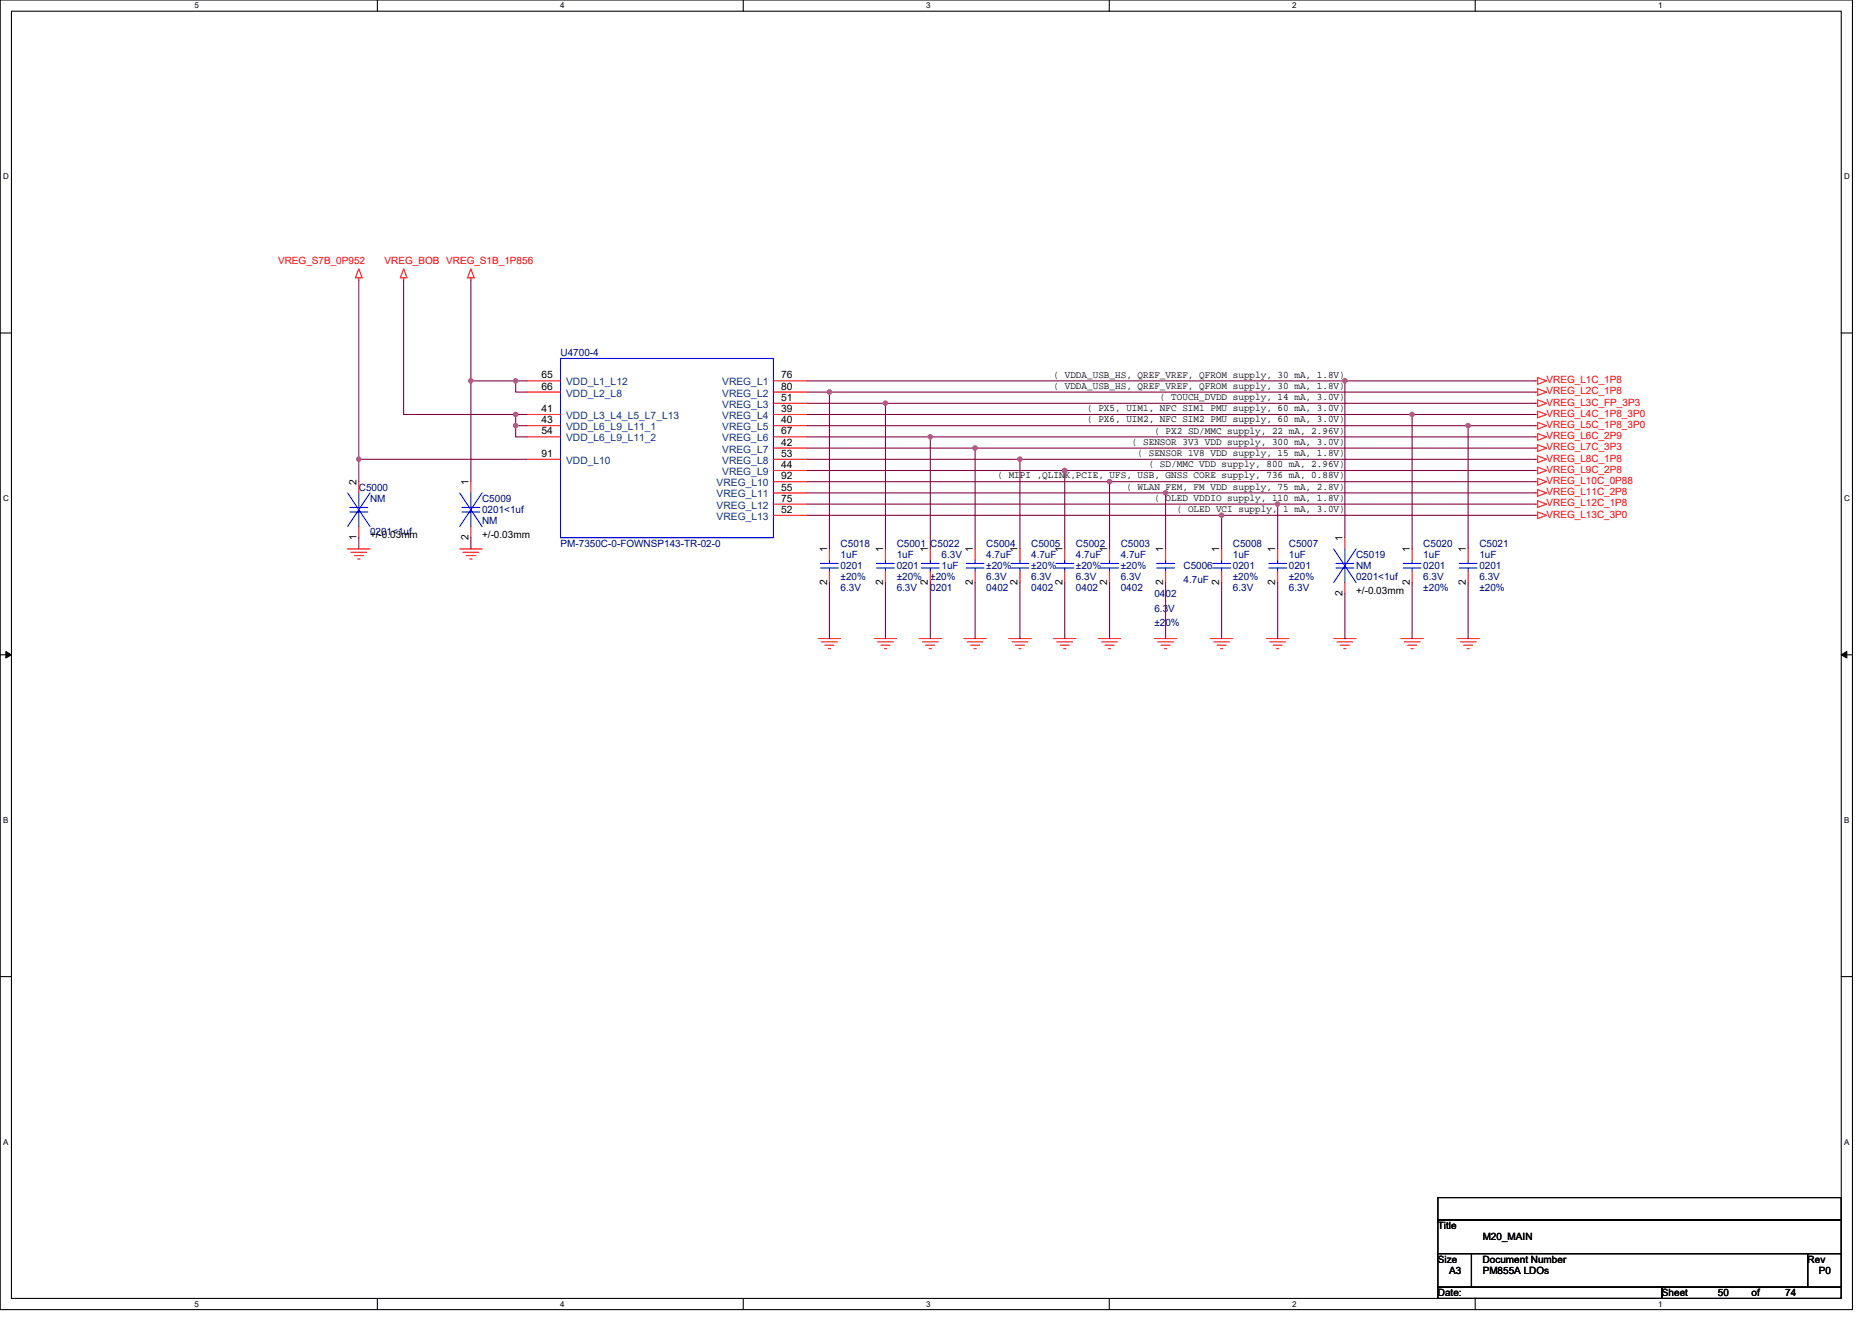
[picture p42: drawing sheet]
<svg xmlns="http://www.w3.org/2000/svg" width="297mm" height="210mm" viewBox="0 0 297 210" stroke-linecap="round" stroke-linejoin="round" font-family="sans-serif">
<defs><g id="words">
<g font-size="1.6" fill="#f00">
<text x="44.1" y="42">VREG_S7B_0P952</text>
<text x="61" y="42">VREG_BOB VREG_S1B_1P856</text>
<text x="245.4" y="64.4">VREG_L3C_FP_3P3</text>
<text x="245.4" y="60.8">VREG_L1C_1P8</text>
<text x="245.4" y="62.6">VREG_L2C_1P8</text>
<text x="245.4" y="69.7">VREG_L6C_2P9</text>
<text x="245.4" y="66.1">VREG_L4C_1P8_3P0</text>
<text x="245.4" y="67.9">VREG_L5C_1P8_3P0</text>
<text x="245.4" y="71.5">VREG_L7C_3P3</text>
<text x="245.4" y="76.8">VREG_L10C_0P88</text>
<text x="245.4" y="73.3">VREG_L8C_1P8</text>
<text x="245.4" y="75">VREG_L9C_2P8</text>
<text x="245.4" y="80.4">VREG_L12C_1P8</text>
<text x="245.4" y="82.1">VREG_L13C_3P0</text>
<text x="245.4" y="78.6">VREG_L11C_2P8</text>
</g>
<g font-size="1.6" fill="#000080">
<text x="88.9" y="56.5">U4700-4</text>
<text x="56.9" y="77.9">C5000</text>
<text x="58.7" y="79.7">NM</text>
<text x="76.5" y="79.7">C5009</text>
<text x="76.5" y="83.2">NM</text>
<text x="76.5" y="81.4">0201&lt;1uf</text>
<text x="58.7" y="85">0201&lt;1uf</text>
<text x="88.9" y="86.8">PM-7350C-0-FOWNSP143-TR-02-0</text>
<text x="133.4" y="86.8">C5018</text>
<text x="133.4" y="88.5">1uF</text>
<text x="142.3" y="86.8">C5001 C5022</text>
<text x="142.3" y="88.5">1uF</text>
<text x="149.4" y="88.5">6.3V</text>
<text x="156.5" y="86.8">C5004</text>
<text x="156.5" y="88.5">4.7uF</text>
<text x="163.6" y="86.8">C5005</text>
<text x="163.6" y="88.5">4.7uF</text>
<text x="170.7" y="86.8">C5002</text>
<text x="170.7" y="88.5">4.7uF</text>
<text x="177.8" y="86.8">C5003</text>
<text x="177.8" y="88.5">4.7uF</text>
<text x="195.6" y="86.8">C5008</text>
<text x="195.6" y="88.5">1uF</text>
<text x="204.5" y="86.8">C5007</text>
<text x="204.5" y="88.5">1uF</text>
<text x="215.2" y="88.5">C5019</text>
<text x="225.8" y="86.8">C5020</text>
<text x="225.8" y="88.5">1uF</text>
<text x="234.7" y="86.8">C5021</text>
<text x="234.7" y="88.5">1uF</text>
<text x="133.4" y="90.3">0201</text>
<text x="133.4" y="93.9">6.3V</text>
<text x="133.4" y="92.1">±20%</text>
<text x="142.3" y="90.3">0201</text>
<text x="142.3" y="93.9">6.3V</text>
<text x="142.3" y="92.1">±20%</text>
<text x="147.6" y="93.9">0201</text>
<text x="147.6" y="92.1">±20%</text>
<text x="149.4" y="90.3">1uF</text>
<text x="156.5" y="93.9">0402</text>
<text x="156.5" y="92.1">6.3V</text>
<text x="156.5" y="90.3">±20%</text>
<text x="163.6" y="93.9">0402</text>
<text x="163.6" y="92.1">6.3V</text>
<text x="163.6" y="90.3">±20%</text>
<text x="170.7" y="93.9">0402</text>
<text x="170.7" y="92.1">6.3V</text>
<text x="170.7" y="90.3">±20%</text>
<text x="177.8" y="93.9">0402</text>
<text x="177.8" y="92.1">6.3V</text>
<text x="177.8" y="90.3">±20%</text>
<text x="183.2" y="94.8">0402</text>
<text x="187.8" y="90.3">C5006</text>
<text x="187.8" y="92.5">4.7uF</text>
<text x="195.6" y="90.3">0201</text>
<text x="195.6" y="93.9">6.3V</text>
<text x="195.6" y="92.1">±20%</text>
<text x="204.5" y="90.3">0201</text>
<text x="204.5" y="93.9">6.3V</text>
<text x="204.5" y="92.1">±20%</text>
<text x="215.2" y="90.3">NM</text>
<text x="215.2" y="92.1">0201&lt;1uf</text>
<text x="225.8" y="90.3">0201</text>
<text x="225.8" y="92.1">6.3V</text>
<text x="225.8" y="93.9">±20%</text>
<text x="234.7" y="90.3">0201</text>
<text x="234.7" y="92.1">6.3V</text>
<text x="234.7" y="93.9">±20%</text>
<text x="183.2" y="97.1">6.3V</text>
<text x="183.2" y="99.4">±20%</text>
</g>
<g font-size="1.6">
<text x="167.2" y="59.9">( VDDA_USB_HS, QREF_VREF, QFROM supply, 30 mA, 1.8V)</text>
<text x="85.9" y="60.1">65</text>
<text x="85.9" y="61.8">66</text>
<text x="85.9" y="65.4">41</text>
<text x="124" y="60.1">76</text>
<text x="124" y="61.8">80</text>
<text x="124" y="63.6">51</text>
<text x="124" y="65.4">39</text>
<text x="167.2" y="61.7">( VDDA_USB_HS, QREF_VREF, QFROM supply, 30 mA, 1.8V)</text>
<text x="172.5" y="65.3">( PX5, UIM1, NFC SIM1 PMU supply, 60 mA, 3.0V)</text>
<text x="184.1" y="63.5">( TOUCH_DVDD supply, 14 mA, 3.0V)</text>
<text x="85.9" y="67.2">43</text>
<text x="85.9" y="69">54</text>
<text x="124" y="67.2">40</text>
<text x="124" y="69">67</text>
<text x="124" y="70.7">42</text>
<text x="172.5" y="67">( PX6, UIM2, NFC SIM2 PMU supply, 60 mA, 3.0V)</text>
<text x="179.6" y="70.6">( SENSOR 3V3 VDD supply, 300 mA, 3.0V)</text>
<text x="183.2" y="68.8">( PX2 SD/MMC supply, 22 mA, 2.96V)</text>
<text x="56.6" y="77" transform="rotate(-90 56.6 77)">2</text>
<text x="74.3" y="77" transform="rotate(-90 74.3 77)">1</text>
<text x="85.9" y="72.5">91</text>
<text x="124" y="72.5">53</text>
<text x="124" y="74.3">44</text>
<text x="124" y="76.1">92</text>
<text x="124" y="77.9">55</text>
<text x="158.3" y="75.9">( MIPI ,QLINK,PCIE, UFS, USB, GNSS CORE supply, 736 mA, 0.88V)</text>
<text x="178.7" y="77.7">( WLAN FEM, FM VDD supply, 75 mA, 2.8V)</text>
<text x="180.5" y="72.4">( SENSOR 1V8 VDD supply, 15 mA, 1.8V)</text>
<text x="182.3" y="74.1">( SD/MMC VDD supply, 800 mA, 2.96V)</text>
<text x="124" y="79.6">75</text>
<text x="124" y="81.4">52</text>
<text x="183.2" y="79.5">( OLED VDDIO supply, 110 mA, 1.8V)</text>
<text x="186.7" y="81.3">( OLED VCI supply, 1 mA, 3.0V)</text>
<text x="56.6" y="85.7" transform="rotate(-90 56.6 85.7)">1</text>
<text x="58.7" y="85.3">+/-0.03mm</text>
<text x="74.3" y="85.7" transform="rotate(-90 74.3 85.7)">2</text>
<text x="76.5" y="85.3">+/-0.03mm</text>
<text x="131.2" y="87.7" transform="rotate(-90 131.2 87.7)">1</text>
<text x="140.1" y="87.7" transform="rotate(-90 140.1 87.7)">1</text>
<text x="147.2" y="87.7" transform="rotate(-90 147.2 87.7)">1</text>
<text x="154.3" y="87.7" transform="rotate(-90 154.3 87.7)">1</text>
<text x="161.5" y="87.7" transform="rotate(-90 161.5 87.7)">1</text>
<text x="168.6" y="87.7" transform="rotate(-90 168.6 87.7)">1</text>
<text x="175.7" y="87.7" transform="rotate(-90 175.7 87.7)">1</text>
<text x="184.6" y="87.7" transform="rotate(-90 184.6 87.7)">1</text>
<text x="193.5" y="87.7" transform="rotate(-90 193.5 87.7)">1</text>
<text x="202.3" y="87.7" transform="rotate(-90 202.3 87.7)">1</text>
<text x="213" y="85.9" transform="rotate(-90 213 85.9)">1</text>
<text x="223.7" y="87.7" transform="rotate(-90 223.7 87.7)">1</text>
<text x="232.6" y="87.7" transform="rotate(-90 232.6 87.7)">1</text>
<text x="131.2" y="92.8" transform="rotate(-90 131.2 92.8)">2</text>
<text x="140.1" y="92.8" transform="rotate(-90 140.1 92.8)">2</text>
<text x="147.2" y="92.8" transform="rotate(-90 147.2 92.8)">2</text>
<text x="154.3" y="92.8" transform="rotate(-90 154.3 92.8)">2</text>
<text x="161.5" y="92.8" transform="rotate(-90 161.5 92.8)">2</text>
<text x="168.6" y="92.8" transform="rotate(-90 168.6 92.8)">2</text>
<text x="175.7" y="92.8" transform="rotate(-90 175.7 92.8)">2</text>
<text x="184.6" y="92.8" transform="rotate(-90 184.6 92.8)">2</text>
<text x="193.5" y="92.8" transform="rotate(-90 193.5 92.8)">2</text>
<text x="202.3" y="92.8" transform="rotate(-90 202.3 92.8)">2</text>
<text x="213" y="94.6" transform="rotate(-90 213 94.6)">2</text>
<text x="215.2" y="94.2">+/-0.03mm</text>
<text x="223.7" y="92.8" transform="rotate(-90 223.7 92.8)">2</text>
<text x="232.6" y="92.8" transform="rotate(-90 232.6 92.8)">2</text>
<text x="228.1" y="195.1">Title</text>
<text x="235.3" y="196.8">M20_MAIN</text>
<text x="228.1" y="200.4">Size</text>
<text x="229.9" y="202.2">A3</text>
<text x="235.3" y="200.4">Document Number</text>
<text x="235.3" y="202.2">PM855A LDOs</text>
<text x="286.8" y="200.4">Rev</text>
<text x="288.6" y="202.2">P0</text>
<text x="228.1" y="205.7">Date:</text>
<text x="263.7" y="205.7">Sheet</text>
<text x="272.6" y="205.7">50</text>
<text x="277.9" y="205.7">of</text>
<text x="283.3" y="205.7">74</text>
</g>
<g font-size="1.6" fill="#004080">
<text x="89.8" y="61.2">VDD_L1_L12</text>
<text x="89.8" y="62.9">VDD_L2_L8</text>
<text x="114.6" y="61.2">VREG_L1</text>
<text x="114.6" y="62.9">VREG_L2</text>
<text x="114.6" y="64.7">VREG_L3</text>
<text x="89.8" y="66.5">VDD_L3_L4_L5_L7_L13</text>
<text x="89.8" y="68.3">VDD_L6_L9_L11_1</text>
<text x="89.8" y="70.1">VDD_L6_L9_L11_2</text>
<text x="114.6" y="66.5">VREG_L4</text>
<text x="114.6" y="68.3">VREG_L5</text>
<text x="114.6" y="70.1">VREG_L6</text>
<text x="114.6" y="71.8">VREG_L7</text>
<text x="89.8" y="73.6">VDD_L10</text>
<text x="113.7" y="77.2">VREG_L10</text>
<text x="114.6" y="73.6">VREG_L8</text>
<text x="114.6" y="75.4">VREG_L9</text>
<text x="113.7" y="79">VREG_L11</text>
<text x="113.7" y="80.7">VREG_L12</text>
<text x="113.7" y="82.5">VREG_L13</text>
</g>
<g font-size="1.3">
<text x="30.8" y="1.3">5</text>
<text x="88.9" y="1.3">4</text>
<text x="147" y="1.3">3</text>
<text x="205" y="1.3">2</text>
<text x="263.1" y="1.3">1</text>
<text x=".5" y="28.4">D</text>
<text x="292.6" y="28.4">D</text>
<text x=".5" y="79.5">C</text>
<text x="292.6" y="79.5">C</text>
<text x=".5" y="130.6">B</text>
<text x="292.6" y="130.6">B</text>
<text x=".5" y="181.7">A</text>
<text x="292.6" y="181.7">A</text>
<text x="30.8" y="207.4">5</text>
<text x="88.9" y="207.4">4</text>
<text x="147" y="207.4">3</text>
<text x="205" y="207.4">2</text>
<text x="263.1" y="207.4">1</text>
</g>
</g></defs>
<path d="M0 0h293.9v207.9h-293.9zM1.8 1.8h290.4v204.3h-290.4z" fill="none" stroke="#000" stroke-width=".17"/>
<g fill="#fff">
<path d="M30.8 .2h.7v1.4h-.7z"/>
<path d="M30.8 206.3h.7v1.4h-.7z"/>
</g>
<path d="M59.9 0v1.8M59.9 206.1v1.8" fill="none" stroke="#000" stroke-width=".17"/>
<g fill="#fff">
<path d="M88.9 .2h.7v1.4h-.7z"/>
<path d="M88.9 206.3h.7v1.4h-.7z"/>
</g>
<path d="M117.9 0v1.8M117.9 206.1v1.8" fill="none" stroke="#000" stroke-width=".17"/>
<g fill="#fff">
<path d="M147 .2h.7v1.4h-.7z"/>
<path d="M147 206.3h.7v1.4h-.7z"/>
</g>
<path d="M176 0v1.8M176 206.1v1.8" fill="none" stroke="#000" stroke-width=".17"/>
<g fill="#fff">
<path d="M205 .2h.7v1.4h-.7z"/>
<path d="M205 206.3h.7v1.4h-.7z"/>
</g>
<path d="M234.1 0v1.8M234.1 206.1v1.8" fill="none" stroke="#000" stroke-width=".17"/>
<g fill="#fff">
<path d="M263.1 .2h.7v1.4h-.7z"/>
<path d="M263.1 206.3h.7v1.4h-.7z"/>
<path d="M.5 27.3h.9v1.4h-.9z"/>
<path d="M292.6 27.3h.9v1.4h-.9z"/>
<path d="M.5 78.4h.9v1.4h-.9z"/>
<path d="M292.6 78.4h.9v1.4h-.9z"/>
</g>
<path d="M0 52.9h1.8M292.2 52.9h1.7" fill="none" stroke="#000" stroke-width=".17"/>
<g fill="#fff">
<path d="M.5 129.5h.8v1.4h-.8z"/>
<path d="M292.6 129.5h.9v1.4h-.9z"/>
</g>
<path d="M0 103.9h1.8M292.2 103.9h1.7" fill="none" stroke="#000" stroke-width=".17"/>
<path d="M.9 103.4l.9 .5-.9 .5zM292.2 103.9l.8-.5v1z" fill="#000" stroke="#000" stroke-width=".16"/>
<g fill="#fff">
<path d="M.5 180.5h.8v1.4h-.8z"/>
<path d="M292.6 180.5h.9v1.4h-.9z"/>
</g>
<path d="M0 155h1.8M292.2 155h1.7M228.2 190.1h64v3.5h-64zM228.2 193.6h64v5.4h-64zM228.2 199h5.3v5.3h-5.3zM233.5 199h53.3v5.3h-53.3zM286.8 199h5.4v5.3h-5.4zM228.2 204.3h35.5v1.8h-35.5zM263.7 204.3h28.5v1.8h-28.5z" fill="none" stroke="#000" stroke-width=".17"/>
<g fill="none" stroke="#f00" stroke-width=".17">
<path d="M56.9 42.7l.6 1.4h-1.1zM56.9 44.1v.4M64 42.7l.6 1.4h-1.1zM64 44.1v.4M74.7 42.7l.5 1.4h-1zM74.7 44.1v.4M244 59.9l1.4 .6-1.4 .5zM56.9 76.5v1.7M74.7 76.5v1.7M83.6 60.5h5.3M83.6 62.2h5.3M83.6 65.8h5.3"/>
<path d="M83.6 67.6h5.3M83.6 69.3h5.3M83.6 72.9h5.3M122.7 60.5h5.4M122.7 62.2h5.4M122.7 64h5.4M122.7 65.8h5.4M122.7 67.6h5.4M122.7 69.3h5.4M122.7 71.1h5.4M122.7 72.9h5.4M122.7 74.7h5.4"/>
<path d="M122.7 76.5h5.4M122.7 78.2h5.4M243.6 64h.4M243.6 69.3h.4M243.6 76.5h.4M243.6 60.5h.4M243.6 65.8h.4M243.6 67.6h.4M243.6 71.1h.4M243.6 72.9h.4M243.6 62.2h.4M243.6 78.2h.4"/>
<path d="M243.6 74.7h.4M244 63.5l1.4 .5-1.4 .5zM244 68.8l1.4 .5-1.4 .6zM244 75.9l1.4 .6-1.4 .5zM244 79.5l1.4 .5-1.4 .5zM244 65.3l1.4 .5-1.4 .5zM244 67l1.4 .6-1.4 .5zM244 70.6l1.4 .5-1.4 .5zM244 72.4l1.4 .5-1.4 .5zM244 61.7l1.4 .5-1.4 .6zM244 77.7l1.4 .5-1.4 .6zM244 74.1l1.4 .6-1.4 .5z"/>
<path d="M55.2 87.1h3.5M55.7 87.7h2.5M56.2 88.2h1.5M56.8 88.7h.3M56.9 83.6v1.7M72.9 87.1h3.6M73.5 87.7h2.5M74 88.2h1.4M74.5 88.7h.4M74.7 83.6v1.7M122.7 80h5.4M122.7 81.8h5.4"/>
<path d="M131.6 87.1v1.8M131.6 90.7v1.8M140.5 87.1v1.8M140.5 90.7v1.8M147.6 87.1v1.8M147.6 90.7v1.8M154.7 87.1v1.8M154.7 90.7v1.8M161.8 87.1v1.8M161.8 90.7v1.8M168.9 87.1v1.8M168.9 90.7v1.8"/>
<path d="M176.1 87.1v1.8M176.1 90.7v1.8M185 87.1v1.8M185 90.7v1.8M193.8 87.1v1.8M193.8 90.7v1.8M202.7 87.1v1.8M202.7 90.7v1.8M213.4 85.3v1.8M213.4 92.5v1.7M224.1 87.1v1.8M224.1 90.7v1.8"/>
<path d="M233 87.1v1.8M233 90.7v1.8M243.6 80h.4M243.6 81.8h.4M244 81.3l1.4 .5-1.4 .5zM129.8 101.3h3.6M130.4 101.9h2.5M130.9 102.4h1.4M131.4 103h.4M138.7 101.3h3.6M139.3 101.9h2.4M139.8 102.4h1.4"/>
<path d="M140.3 103h.4M145.8 101.3h3.6M146.4 101.9h2.5M146.9 102.4h1.4M147.4 103h.4M152.9 101.3h3.6M153.5 101.9h2.5M154 102.4h1.4M154.6 103h.3M160.1 101.3h3.5M160.6 101.9h2.5M161.1 102.4h1.5"/>
<path d="M161.7 103h.3M167.2 101.3h3.5M167.7 101.9h2.5M168.2 102.4h1.5M168.8 103h.3M174.3 101.3h3.5M174.8 101.9h2.5M175.3 102.4h1.5M175.9 103h.3M183.2 101.3h3.5M183.7 101.9h2.5M184.2 102.4h1.5"/>
<path d="M184.8 103h.3M192.1 101.3h3.5M192.6 101.9h2.5M193.1 102.4h1.5M193.7 103h.3M201 101.3h3.5M201.5 101.9h2.5M202 102.4h1.5M202.6 103h.3M211.6 101.3h3.6M212.2 101.9h2.4M212.7 102.4h1.4"/>
<path d="M213.2 103h.4M222.3 101.3h3.5M222.8 101.9h2.5M223.3 102.4h1.5M223.9 103h.3M231.2 101.3h3.5M231.7 101.9h2.5M232.2 102.4h1.5M232.8 103h.3"/>
</g>
<g fill="none" stroke="#00f" stroke-width=".17">
<path d="M88.9 56.9h33.8v28.4h-33.8zM55.2 78.2l3.5 5.4M56.9 78.2v2.3M58.7 78.2l-3.5 5.4M72.9 78.2l3.6 5.4M74.7 78.2v2.3M76.5 78.2l-3.6 5.4M55.5 81.3h2.9M55.5 80.5h2.9M56.9 81.3v2.3M73.3 80.5h2.8M73.3 81.3h2.8"/>
<path d="M74.7 81.3v2.3M130.2 89.4h2.8M130.2 90.1h2.8M131.6 88.9v.5M131.6 90.1v.6M139.1 89.4h2.8M139.1 90.1h2.8M140.5 88.9v.5M140.5 90.1v.6M146.2 89.4h2.8M146.2 90.1h2.8M147.6 88.9v.5"/>
<path d="M147.6 90.1v.6M153.3 89.4h2.8M153.3 90.1h2.8M154.7 88.9v.5M154.7 90.1v.6M160.4 89.4h2.9M160.4 90.1h2.9M161.8 88.9v.5M161.8 90.1v.6M167.5 89.4h2.9M167.5 90.1h2.9M168.9 88.9v.5"/>
<path d="M168.9 90.1v.6M174.6 89.4h2.9M174.6 90.1h2.9M176.1 88.9v.5M176.1 90.1v.6M183.5 89.4h2.9M183.5 90.1h2.9M185 88.9v.5M185 90.1v.6M192.4 89.4h2.9M192.4 90.1h2.9M193.8 88.9v.5"/>
<path d="M193.8 90.1v.6M201.3 89.4h2.8M201.3 90.1h2.8M202.7 88.9v.5M202.7 90.1v.6M211.6 87.1l3.6 5.4M212 89.4h2.8M212 90.1h2.8M213.4 87.1v2.3M213.4 90.1v2.4M215.2 87.1l-3.6 5.4M222.6 89.4h2.9"/>
<path d="M222.6 90.1h2.9M224.1 88.9v.5M224.1 90.1v.6M231.5 89.4h2.9M231.5 90.1h2.9M233 88.9v.5M233 90.1v.6"/>
</g>
<g fill="none" stroke="#800040" stroke-width=".17">
<path d="M56.9 44.5v28.4M64 44.4v21.4h17.8M74.7 44.4v16.1M56.9 72.9h26.7M56.9 72.9v3.6M74.7 60.5v16M74.7 60.5h7.1M81.8 65.8v1.8h1.8M81.8 67.6v1.7h1.8M81.8 60.5v1.7h1.8M81.8 60.5h1.8M81.8 65.8h1.8"/>
<path d="M128.1 60.5h85.3M128.1 64h12.4M128.1 65.8h96M128.1 69.3h19.5M128.1 74.7h40.8M128.1 76.5h48M128.1 67.6h104.9M128.1 71.1h26.6M128.1 72.9h33.7M128.1 78.2h56.9M128.1 62.2h3.5M131.6 62.2v24.9"/>
<path d="M131.6 62.2h112M140.5 64v23.1M140.5 64h103.1M147.6 69.3v17.8M147.6 69.3h96M154.7 71.1v16M154.7 71.1h88.9M161.8 72.9v14.2M161.8 72.9h81.8M168.9 74.7v12.4M168.9 74.7h74.7M176.1 76.5v10.6"/>
<path d="M176.1 76.5h67.5M185 78.2v8.9M185 78.2h58.6M213.4 60.5h30.2M213.4 60.5v24.8M224.1 65.8v21.3M224.1 65.8h19.5M233 67.6h10.6M233 67.6v19.5M56.9 85.3v1.8M74.7 85.3v1.8M128.1 80h74.6"/>
<path d="M128.1 81.8h65.7M131.6 92.5v8.8M140.5 92.5v8.8M147.6 92.5v8.8M154.7 92.5v8.8M161.8 92.5v8.8M168.9 92.5v8.8M176.1 92.5v8.8M185 92.5v8.8M193.8 92.5v8.8M193.8 81.8v5.3M193.8 81.8h49.8"/>
<path d="M202.7 80h40.9M202.7 80v7.1M202.7 92.5v8.8M213.4 94.2v7.1M224.1 92.5v8.8M233 92.5v8.8"/>
</g>
<g fill="#f0f" stroke="#f0f" stroke-width=".17">
<circle cx="81.8" cy="60.4" r=".35"/>
<circle cx="74.7" cy="60.4" r=".35"/>
<circle cx="213.4" cy="60.4" r=".35"/>
<circle cx="224.1" cy="65.8" r=".35"/>
<circle cx="168.9" cy="74.7" r=".35"/>
<circle cx="176" cy="76.4" r=".35"/>
<circle cx="202.7" cy="80" r=".35"/>
<circle cx="81.8" cy="65.8" r=".35"/>
<circle cx="81.8" cy="67.6" r=".35"/>
<circle cx="56.9" cy="72.9" r=".35"/>
<circle cx="232.9" cy="67.6" r=".35"/>
<circle cx="154.7" cy="71.1" r=".35"/>
<circle cx="161.8" cy="72.9" r=".35"/>
<circle cx="193.8" cy="81.8" r=".35"/>
<circle cx="140.5" cy="64" r=".35"/>
<circle cx="184.9" cy="78.2" r=".35"/>
<circle cx="131.6" cy="62.2" r=".35"/>
<circle cx="147.6" cy="69.3" r=".35"/>
</g>
<use href="#words"/>
</svg>
